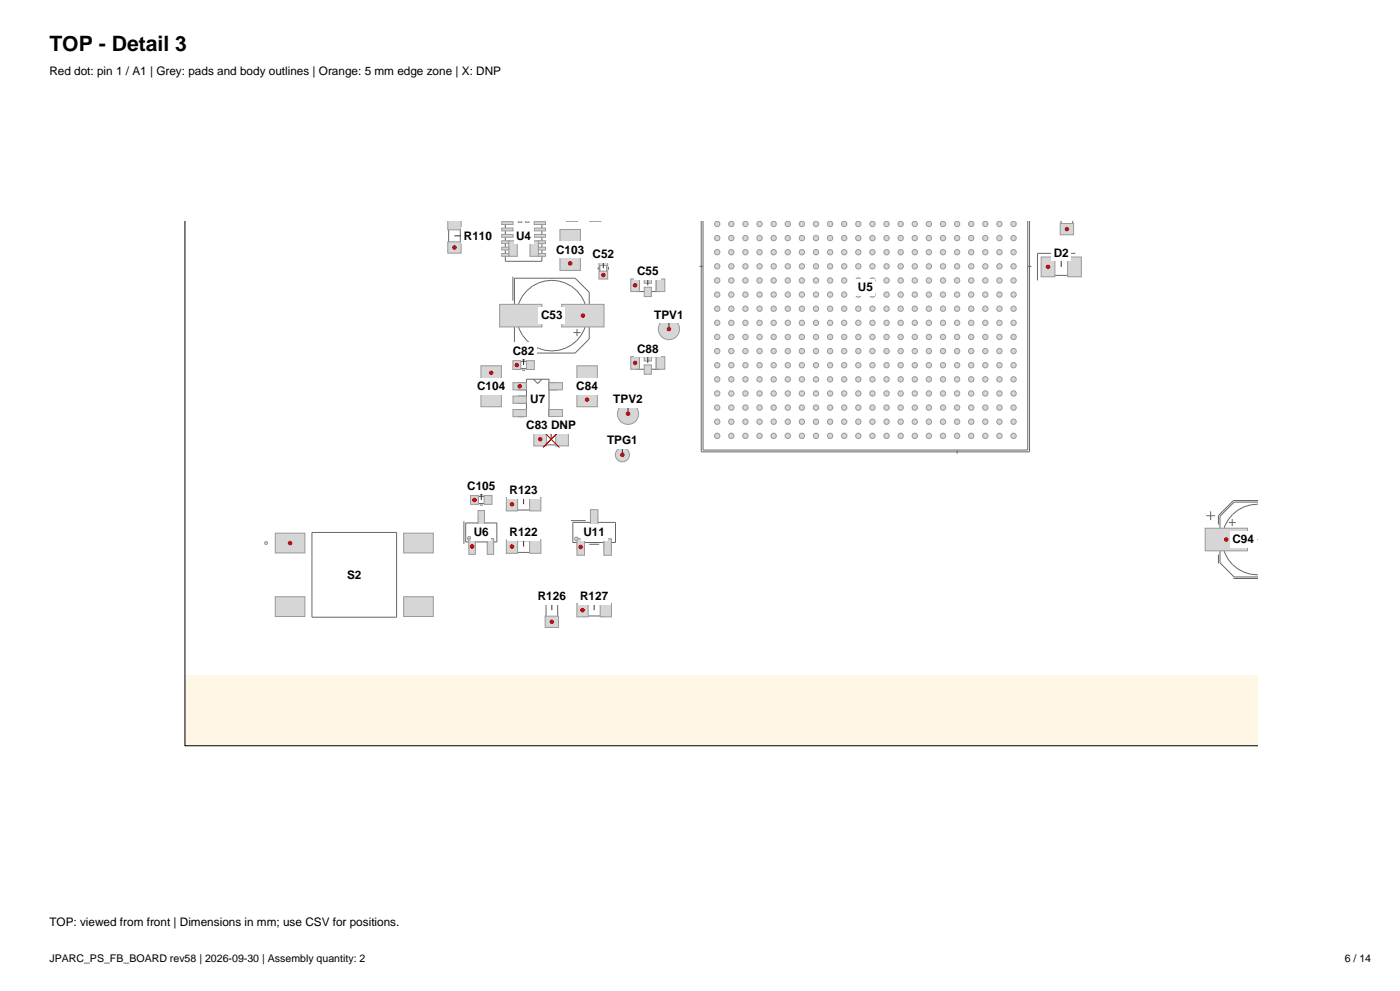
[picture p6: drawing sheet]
<svg xmlns="http://www.w3.org/2000/svg" width="420mm" height="297mm" viewBox="0 0 420 297" stroke-linecap="round" stroke-linejoin="round" font-family="sans-serif">
<defs><g id="words">
<text font-size="6.3" x="14.8" y="15.2">TOP - Detail 3</text>
<g font-size="3.5">
<text x="14.8" y="22.6">Red dot: pin 1 / A1 | Grey: pads and body outlines | Orange: 5 mm edge zone | X: DNP</text>
<text x="139.2" y="71.8">R110</text>
<text x="154.8" y="71.8">U4</text>
<text x="166.8" y="76">C103</text>
<text x="177.8" y="77.3">C52</text>
<text x="316.1" y="76.9">D2</text>
<text x="191.1" y="82.4">C55</text>
<text x="257.4" y="87.3">U5</text>
<text x="162.3" y="95.7">C53</text>
<text x="196.3" y="95.5">TPV1</text>
<text x="153.8" y="106.3">C82</text>
<text x="191.1" y="105.7">C88</text>
<text x="143.1" y="116.9">C104</text>
<text x="172.9" y="116.9">C84</text>
<text x="159.1" y="120.9">U7</text>
<text x="184" y="120.9">TPV2</text>
<text x="157.9" y="128.5">C83 DNP</text>
<text x="182.1" y="133.2">TPG1</text>
<text x="140.2" y="146.7">C105</text>
<text x="152.9" y="148">R123</text>
<text x="142.1" y="160.7">U6</text>
<text x="152.9" y="160.7">R122</text>
<text x="175" y="160.7">U11</text>
<text x="369.7" y="162.8">C94</text>
<text x="104.1" y="173.4">S2</text>
<text x="161.3" y="179.8">R126</text>
<text x="174" y="179.8">R127</text>
<text x="14.8" y="277.6">TOP: viewed from front | Dimensions in mm; use CSV for positions.</text>
</g>
<g font-size="3.2">
<text x="14.8" y="288.2">JPARC_PS_FB_BOARD rev58 | 2026-09-30 | Assembly quantity: 2</text>
<text x="403.4" y="288.2">6 / 14</text>
</g>
</g></defs>
<path d="M55.5 202.3h321.8v21.2h-321.8z" fill-rule="evenodd" fill="#fff7e6"/>
<path d="M55.5 66.4v157.1h321.8" fill="none" stroke="#000" stroke-width=".3"/>
<path d="M179.5 80v.9M179.9 78.3h2.2v4.2h-2.2zM182.5 80v.9" fill="none" stroke="#666" stroke-width=".3"/>
<g fill="#d6d6d6" stroke="#999" stroke-width=".3">
<path d="M179.7 81.3h2.6v2.3h-2.6z" fill-rule="evenodd"/>
<path d="M179.7 77.2h2.6v2.4h-2.6z" fill-rule="evenodd"/>
</g>
<circle cx="181" cy="82.4" r=".68" fill="#d90000"/>
<g fill="none" stroke="#666" stroke-width=".3">
<path d="M153.9 82.9v7.2M154.3 83.4h18.2l4.3 4.2v14l-4.3 4.2h-18.2zM172 99.7h2.2M173.1 98.6v2.1"/>
<circle cx="165.5" cy="94.6" r="10.6"/>
</g>
<g fill="#d6d6d6" stroke="#999" stroke-width=".3">
<path d="M168.5 91.2h12.7v6.8h-12.7z" fill-rule="evenodd"/>
<path d="M149.9 91.2h12.7v6.8h-12.7z" fill-rule="evenodd"/>
</g>
<circle cx="174.9" cy="94.6" r=".68" fill="#d90000"/>
<path d="M190.7 83.6h7.2v3.8h-7.2zM191.6 85.5h.1M191.8 83.6v3.8M196.9 83.6v3.8" fill="none" stroke="#666" stroke-width=".3"/>
<g fill="#d6d6d6" stroke="#999" stroke-width=".3">
<path d="M189.2 83.6h2.6v3.8h-2.6z" fill-rule="evenodd"/>
<path d="M193.3 82.1h2.1v2.8h-2.1z" fill-rule="evenodd"/>
<path d="M196.9 83.6h2.5v3.8h-2.5z" fill-rule="evenodd"/>
<path d="M193.3 86.1h2.1v2.8h-2.1z" fill-rule="evenodd"/>
</g>
<circle cx="190.5" cy="85.5" r=".68" fill="#d90000"/>
<path d="M155 108.4h4.2v2.1h-4.2zM156.6 107.9h.9M156.6 110.9h.9" fill="none" stroke="#666" stroke-width=".3"/>
<g fill="#d6d6d6" stroke="#999" stroke-width=".3">
<path d="M153.9 108.1h2.3v2.6h-2.3z" fill-rule="evenodd"/>
<path d="M157.9 108.1h2.4v2.6h-2.4z" fill-rule="evenodd"/>
</g>
<circle cx="155.1" cy="109.4" r=".68" fill="#d90000"/>
<path d="M162 129.9h6.7v3.4h-6.7z" fill="none" stroke="#666" stroke-width=".3"/>
<g fill="#d6d6d6" stroke="#999" stroke-width=".3">
<path d="M160.2 129.6h3.8v4h-3.8z" fill-rule="evenodd"/>
<path d="M166.7 129.6h3.8v4h-3.8z" fill-rule="evenodd"/>
</g>
<circle cx="162.1" cy="131.6" r=".68" fill="#d90000"/>
<path d="M162.9 129.2l4.9 4.9M167.8 129.2l-4.9 4.9" fill="none" stroke="#c00" stroke-width=".35"/>
<path d="M173.5 111.5h5.3v8.5h-5.3z" fill="none" stroke="#666" stroke-width=".3"/>
<g fill="#d6d6d6" stroke="#999" stroke-width=".3">
<path d="M173.1 117.7h6.1v4.2h-6.1z" fill-rule="evenodd"/>
<path d="M173.1 109.6h6.1v4.3h-6.1z" fill-rule="evenodd"/>
</g>
<circle cx="176.1" cy="119.8" r=".68" fill="#d90000"/>
<path d="M190.7 106.9h7.2v3.8h-7.2zM191.6 108.8h.1M191.8 106.9v3.8M196.9 106.9v3.8" fill="none" stroke="#666" stroke-width=".3"/>
<g fill="#d6d6d6" stroke="#999" stroke-width=".3">
<path d="M189.2 106.9h2.6v3.8h-2.6z" fill-rule="evenodd"/>
<path d="M193.3 105.4h2.1v2.8h-2.1z" fill-rule="evenodd"/>
<path d="M196.9 106.9h2.5v3.8h-2.5z" fill-rule="evenodd"/>
<path d="M193.3 109.4h2.1v2.8h-2.1z" fill-rule="evenodd"/>
</g>
<circle cx="190.5" cy="108.8" r=".68" fill="#d90000"/>
<path d="M361.9 154.6h2.6M363.2 153.2v2.7M368.6 156.6h2.1M369.7 155.6v2.1M377.2 151.1a10.6 10.6 0 0 0-10.6 10.6 10.6 10.6 0 0 0 10.6 10.6M377.2 151.1h.1M377.3 150h-7.3l-4.5 4.5v2.7M377.3 150.5h-7.1l-4.2 4.2v14l4.2 4.2h7.1M365.5 166.2v2.7M370 173.4h7.3M377.3 172.3h-.1" fill="none" stroke="#666" stroke-width=".3"/>
<path d="M361.6 158.3h12.7v6.8h-12.7z" fill-rule="evenodd" fill="#d6d6d6" stroke="#999" stroke-width=".3"/>
<circle cx="367.9" cy="161.7" r=".68" fill="#d90000"/>
<path d="M168.4 70.7h5.3v8.4h-5.3zM174.2 73.8v2.2" fill="none" stroke="#666" stroke-width=".3"/>
<g fill="#d6d6d6" stroke="#999" stroke-width=".3">
<path d="M168 76.8h6.1v4.2h-6.1z" fill-rule="evenodd"/>
<path d="M168 68.8h6.1v4.2h-6.1z" fill-rule="evenodd"/>
</g>
<circle cx="171.1" cy="78.9" r=".68" fill="#d90000"/>
<path d="M144.7 111.5h5.3v8.5h-5.3z" fill="none" stroke="#666" stroke-width=".3"/>
<g fill="#d6d6d6" stroke="#999" stroke-width=".3">
<path d="M144.3 109.6h6.1v4.3h-6.1z" fill-rule="evenodd"/>
<path d="M144.3 117.7h6.1v4.2h-6.1z" fill-rule="evenodd"/>
</g>
<circle cx="147.3" cy="111.7" r=".68" fill="#d90000"/>
<path d="M142.3 148.8h4.2v2.1h-4.2zM143.9 148.3h.9M143.9 151.4h.9" fill="none" stroke="#666" stroke-width=".3"/>
<g fill="#d6d6d6" stroke="#999" stroke-width=".3">
<path d="M141.2 148.5h2.3v2.7h-2.3z" fill-rule="evenodd"/>
<path d="M145.2 148.5h2.4v2.7h-2.4z" fill-rule="evenodd"/>
</g>
<circle cx="142.4" cy="149.8" r=".68" fill="#d90000"/>
<path d="M315.4 77.5h7.2v5h-8.5v-3.8zM322.6 75.9h-11.4v8.2" fill="none" stroke="#666" stroke-width=".3"/>
<g fill="#d6d6d6" stroke="#999" stroke-width=".3">
<path d="M312.3 77h4.2v6h-4.2z" fill-rule="evenodd"/>
<path d="M320.3 77h4.1v6h-4.1z" fill-rule="evenodd"/>
</g>
<circle cx="314.4" cy="80" r=".68" fill="#d90000"/>
<path d="M134.6 67.3h3.5v6.8h-3.5z" fill="none" stroke="#666" stroke-width=".3"/>
<g fill="#d6d6d6" stroke="#999" stroke-width=".3">
<path d="M134.3 72.5h4.1v3.4h-4.1z" fill-rule="evenodd"/>
<path d="M134.3 66.4h4.1v2.5h-4.1z" fill-rule="evenodd"/>
</g>
<circle cx="136.3" cy="74.2" r=".68" fill="#d90000"/>
<path d="M153.7 162.1h6.8v3.5h-6.8z" fill="none" stroke="#666" stroke-width=".3"/>
<g fill="#d6d6d6" stroke="#999" stroke-width=".3">
<path d="M151.9 161.8h3.4v4h-3.4z" fill-rule="evenodd"/>
<path d="M158.9 161.8h3.4v4h-3.4z" fill-rule="evenodd"/>
</g>
<circle cx="153.6" cy="163.8" r=".68" fill="#d90000"/>
<path d="M153.7 149.4h6.8v3.5h-6.8z" fill="none" stroke="#666" stroke-width=".3"/>
<g fill="#d6d6d6" stroke="#999" stroke-width=".3">
<path d="M151.9 149.1h3.4v4h-3.4z" fill-rule="evenodd"/>
<path d="M158.9 149.1h3.4v4h-3.4z" fill-rule="evenodd"/>
</g>
<circle cx="153.6" cy="151.1" r=".68" fill="#d90000"/>
<path d="M163.8 179.5h3.5v6.7h-3.5z" fill="none" stroke="#666" stroke-width=".3"/>
<g fill="#d6d6d6" stroke="#999" stroke-width=".3">
<path d="M163.5 184.7h4.1v3.3h-4.1z" fill-rule="evenodd"/>
<path d="M163.5 177.7h4.1v3.4h-4.1z" fill-rule="evenodd"/>
</g>
<circle cx="165.5" cy="186.4" r=".68" fill="#d90000"/>
<path d="M174.9 181.1h6.7v3.5h-6.7z" fill="none" stroke="#666" stroke-width=".3"/>
<g fill="#d6d6d6" stroke="#999" stroke-width=".3">
<path d="M173.1 180.8h3.4v4.1h-3.4z" fill-rule="evenodd"/>
<path d="M180 180.8h3.4v4.1h-3.4z" fill-rule="evenodd"/>
</g>
<circle cx="174.8" cy="182.9" r=".68" fill="#d90000"/>
<path d="M318.3 66.4v2.2h3.5v-2.2" fill="none" stroke="#666" stroke-width=".3"/>
<path d="M318.1 67h4v3.4h-4z" fill-rule="evenodd" fill="#d6d6d6" stroke="#999" stroke-width=".3"/>
<circle cx="320.1" cy="68.7" r=".68" fill="#d90000"/>
<g fill="none" stroke="#666" stroke-width=".3">
<path d="M93.6 159.6h25.4v25.4h-25.4z"/>
<circle cx="79.8" cy="162.8" r=".42"/>
</g>
<g fill="#d6d6d6" stroke="#999" stroke-width=".3">
<path d="M82.6 159.8h8.9v5.9h-8.9z" fill-rule="evenodd"/>
<path d="M82.6 178.8h8.9v6h-8.9z" fill-rule="evenodd"/>
<path d="M121.1 159.8h8.9v5.9h-8.9z" fill-rule="evenodd"/>
<path d="M121.1 178.8h8.9v6h-8.9z" fill-rule="evenodd"/>
</g>
<circle cx="87" cy="162.8" r=".68" fill="#d90000"/>
<circle cx="186.7" cy="136.3" r="2.12" fill="#d6d6d6" stroke="#999" stroke-width=".3"/>
<circle cx="186.7" cy="136.3" r=".68" fill="#d90000"/>
<circle cx="200.7" cy="98.6" r="3.2" fill="#d6d6d6" stroke="#999" stroke-width=".3"/>
<circle cx="200.7" cy="98.6" r=".68" fill="#d90000"/>
<circle cx="188.4" cy="124" r="3.2" fill="#d6d6d6" stroke="#999" stroke-width=".3"/>
<circle cx="188.4" cy="124" r=".68" fill="#d90000"/>
<path d="M151.6 66.4v11.9h11v-11.9" fill="none" stroke="#666" stroke-width=".3"/>
<g fill="#d6d6d6" stroke="#999" stroke-width=".3">
<path d="M150.5 66.4h3.4v.9h-3.4z" fill-rule="evenodd"/>
<path d="M150.5 68.3h3.4v.9h-3.4z" fill-rule="evenodd"/>
<path d="M150.5 70.3h3.4v.8h-3.4z" fill-rule="evenodd"/>
<path d="M150.5 72.2h2.1v.8h-2.1z" fill-rule="evenodd"/>
<path d="M152.6 72.2h2.6v4.6h-2.6z" fill-rule="evenodd"/>
<path d="M150.5 74.1h2.1v.8h-2.1z" fill-rule="evenodd"/>
<path d="M150.5 76h2.1v.8h-2.1z" fill-rule="evenodd"/>
<path d="M159 72.2h2.5v4.6h-2.5z" fill-rule="evenodd"/>
<path d="M161.5 76h2.1v.8h-2.1z" fill-rule="evenodd"/>
<path d="M161.5 74.1h2.1v.8h-2.1z" fill-rule="evenodd"/>
<path d="M161.5 72.2h2.1v.8h-2.1z" fill-rule="evenodd"/>
<path d="M160.3 70.3h3.3v.8h-3.3z" fill-rule="evenodd"/>
<path d="M160.3 68.3h3.3v.9h-3.3z" fill-rule="evenodd"/>
<path d="M160.3 66.4h3.3v.9h-3.3z" fill-rule="evenodd"/>
<path d="M157.6 66.4h1.1v.3h-1.1z" fill-rule="evenodd"/>
<path d="M155.5 66.4h1.1v.3h-1.1z" fill-rule="evenodd"/>
</g>
<path d="M209.8 79.8h1.1M210.4 66.4v69h98.5v-69M210.9 66.4v68.5h97.4v-68.5M308.3 79.8h1.1M287.1 134.9v1.1" fill="none" stroke="#666" stroke-width=".3"/>
<g fill="#d6d6d6" stroke="#999" stroke-width=".3">
<circle cx="304.1" cy="67.1" r=".8"/>
<circle cx="304.1" cy="71.4" r=".8"/>
<circle cx="304.1" cy="75.6" r=".8"/>
<circle cx="304.1" cy="79.8" r=".8"/>
<circle cx="304.1" cy="84.1" r=".8"/>
<circle cx="304.1" cy="88.3" r=".8"/>
<circle cx="304.1" cy="92.5" r=".8"/>
<circle cx="304.1" cy="96.8" r=".8"/>
<circle cx="304.1" cy="101" r=".8"/>
<circle cx="304.1" cy="105.2" r=".8"/>
<circle cx="304.1" cy="109.5" r=".8"/>
<circle cx="304.1" cy="113.7" r=".8"/>
<circle cx="304.1" cy="117.9" r=".8"/>
<circle cx="304.1" cy="122.2" r=".8"/>
<circle cx="304.1" cy="126.4" r=".8"/>
<circle cx="304.1" cy="130.6" r=".8"/>
<circle cx="219.4" cy="67.1" r=".8"/>
<circle cx="219.4" cy="71.4" r=".8"/>
<circle cx="219.4" cy="75.6" r=".8"/>
<circle cx="219.4" cy="79.8" r=".8"/>
<circle cx="219.4" cy="84.1" r=".8"/>
<circle cx="219.4" cy="88.3" r=".8"/>
<circle cx="219.4" cy="92.5" r=".8"/>
<circle cx="219.4" cy="96.8" r=".8"/>
<circle cx="219.4" cy="101" r=".8"/>
<circle cx="219.4" cy="105.2" r=".8"/>
<circle cx="219.4" cy="109.5" r=".8"/>
<circle cx="219.4" cy="113.7" r=".8"/>
<circle cx="219.4" cy="117.9" r=".8"/>
<circle cx="219.4" cy="122.2" r=".8"/>
<circle cx="219.4" cy="126.4" r=".8"/>
<circle cx="219.4" cy="130.6" r=".8"/>
<circle cx="215.2" cy="67.1" r=".8"/>
<circle cx="215.2" cy="71.4" r=".8"/>
<circle cx="215.2" cy="75.6" r=".8"/>
<circle cx="215.2" cy="79.8" r=".8"/>
<circle cx="215.2" cy="84.1" r=".8"/>
<circle cx="215.2" cy="88.3" r=".8"/>
<circle cx="215.2" cy="92.5" r=".8"/>
<circle cx="215.2" cy="96.8" r=".8"/>
<circle cx="215.2" cy="101" r=".8"/>
<circle cx="215.2" cy="105.2" r=".8"/>
<circle cx="215.2" cy="109.5" r=".8"/>
<circle cx="215.2" cy="113.7" r=".8"/>
<circle cx="215.2" cy="117.9" r=".8"/>
<circle cx="215.2" cy="122.2" r=".8"/>
<circle cx="215.2" cy="126.4" r=".8"/>
<circle cx="215.2" cy="130.6" r=".8"/>
<circle cx="299.8" cy="67.1" r=".8"/>
<circle cx="299.8" cy="71.4" r=".8"/>
<circle cx="299.8" cy="75.6" r=".8"/>
<circle cx="299.8" cy="79.8" r=".8"/>
<circle cx="299.8" cy="84.1" r=".8"/>
<circle cx="299.8" cy="88.3" r=".8"/>
<circle cx="299.8" cy="92.5" r=".8"/>
<circle cx="299.8" cy="96.8" r=".8"/>
<circle cx="299.8" cy="101" r=".8"/>
<circle cx="299.8" cy="105.2" r=".8"/>
<circle cx="299.8" cy="109.5" r=".8"/>
<circle cx="299.8" cy="113.7" r=".8"/>
<circle cx="299.8" cy="117.9" r=".8"/>
<circle cx="299.8" cy="122.2" r=".8"/>
<circle cx="299.8" cy="126.4" r=".8"/>
<circle cx="299.8" cy="130.6" r=".8"/>
<circle cx="295.6" cy="67.1" r=".8"/>
<circle cx="295.6" cy="71.4" r=".8"/>
<circle cx="295.6" cy="75.6" r=".8"/>
<circle cx="295.6" cy="79.8" r=".8"/>
<circle cx="295.6" cy="84.1" r=".8"/>
<circle cx="295.6" cy="88.3" r=".8"/>
<circle cx="295.6" cy="92.5" r=".8"/>
<circle cx="295.6" cy="96.8" r=".8"/>
<circle cx="295.6" cy="101" r=".8"/>
<circle cx="295.6" cy="105.2" r=".8"/>
<circle cx="295.6" cy="109.5" r=".8"/>
<circle cx="295.6" cy="113.7" r=".8"/>
<circle cx="295.6" cy="117.9" r=".8"/>
<circle cx="295.6" cy="122.2" r=".8"/>
<circle cx="295.6" cy="126.4" r=".8"/>
<circle cx="295.6" cy="130.6" r=".8"/>
<circle cx="291.4" cy="67.1" r=".8"/>
<circle cx="291.4" cy="71.4" r=".8"/>
<circle cx="291.4" cy="75.6" r=".8"/>
<circle cx="291.4" cy="79.8" r=".8"/>
<circle cx="291.4" cy="84.1" r=".8"/>
<circle cx="291.4" cy="88.3" r=".8"/>
<circle cx="291.4" cy="92.5" r=".8"/>
<circle cx="291.4" cy="96.8" r=".8"/>
<circle cx="291.4" cy="101" r=".8"/>
<circle cx="291.4" cy="105.2" r=".8"/>
<circle cx="291.4" cy="109.5" r=".8"/>
<circle cx="291.4" cy="113.7" r=".8"/>
<circle cx="291.4" cy="117.9" r=".8"/>
<circle cx="291.4" cy="122.2" r=".8"/>
<circle cx="291.4" cy="126.4" r=".8"/>
<circle cx="291.4" cy="130.6" r=".8"/>
<circle cx="287.1" cy="67.1" r=".8"/>
<circle cx="287.1" cy="71.4" r=".8"/>
<circle cx="287.1" cy="75.6" r=".8"/>
<circle cx="287.1" cy="79.8" r=".8"/>
<circle cx="287.1" cy="84.1" r=".8"/>
<circle cx="287.1" cy="88.3" r=".8"/>
<circle cx="287.1" cy="92.5" r=".8"/>
<circle cx="287.1" cy="96.8" r=".8"/>
<circle cx="287.1" cy="101" r=".8"/>
<circle cx="287.1" cy="105.2" r=".8"/>
<circle cx="287.1" cy="109.5" r=".8"/>
<circle cx="287.1" cy="113.7" r=".8"/>
<circle cx="287.1" cy="117.9" r=".8"/>
<circle cx="287.1" cy="122.2" r=".8"/>
<circle cx="287.1" cy="126.4" r=".8"/>
<circle cx="287.1" cy="130.6" r=".8"/>
<circle cx="282.9" cy="67.1" r=".8"/>
<circle cx="282.9" cy="71.4" r=".8"/>
<circle cx="282.9" cy="75.6" r=".8"/>
<circle cx="282.9" cy="79.8" r=".8"/>
<circle cx="282.9" cy="84.1" r=".8"/>
<circle cx="282.9" cy="88.3" r=".8"/>
<circle cx="282.9" cy="92.5" r=".8"/>
<circle cx="282.9" cy="96.8" r=".8"/>
<circle cx="282.9" cy="101" r=".8"/>
<circle cx="282.9" cy="105.2" r=".8"/>
<circle cx="282.9" cy="109.5" r=".8"/>
<circle cx="282.9" cy="113.7" r=".8"/>
<circle cx="282.9" cy="117.9" r=".8"/>
<circle cx="282.9" cy="122.2" r=".8"/>
<circle cx="282.9" cy="126.4" r=".8"/>
<circle cx="282.9" cy="130.6" r=".8"/>
<circle cx="278.7" cy="67.1" r=".8"/>
<circle cx="278.7" cy="71.4" r=".8"/>
<circle cx="278.7" cy="75.6" r=".8"/>
<circle cx="278.7" cy="79.8" r=".8"/>
<circle cx="278.7" cy="84.1" r=".8"/>
<circle cx="278.7" cy="88.3" r=".8"/>
<circle cx="278.7" cy="92.5" r=".8"/>
<circle cx="278.7" cy="96.8" r=".8"/>
<circle cx="278.7" cy="101" r=".8"/>
<circle cx="278.7" cy="105.2" r=".8"/>
<circle cx="278.7" cy="109.5" r=".8"/>
<circle cx="278.7" cy="113.7" r=".8"/>
<circle cx="278.7" cy="117.9" r=".8"/>
<circle cx="278.7" cy="122.2" r=".8"/>
<circle cx="278.7" cy="126.4" r=".8"/>
<circle cx="278.7" cy="130.6" r=".8"/>
<circle cx="274.4" cy="67.1" r=".8"/>
<circle cx="274.4" cy="71.4" r=".8"/>
<circle cx="274.4" cy="75.6" r=".8"/>
<circle cx="274.4" cy="79.8" r=".8"/>
<circle cx="274.4" cy="84.1" r=".8"/>
<circle cx="274.4" cy="88.3" r=".8"/>
<circle cx="274.4" cy="92.5" r=".8"/>
<circle cx="274.4" cy="96.8" r=".8"/>
<circle cx="274.4" cy="101" r=".8"/>
<circle cx="274.4" cy="105.2" r=".8"/>
<circle cx="274.4" cy="109.5" r=".8"/>
<circle cx="274.4" cy="113.7" r=".8"/>
<circle cx="274.4" cy="117.9" r=".8"/>
<circle cx="274.4" cy="122.2" r=".8"/>
<circle cx="274.4" cy="126.4" r=".8"/>
<circle cx="274.4" cy="130.6" r=".8"/>
<circle cx="270.2" cy="67.1" r=".8"/>
<circle cx="270.2" cy="71.4" r=".8"/>
<circle cx="270.2" cy="75.6" r=".8"/>
<circle cx="270.2" cy="79.8" r=".8"/>
<circle cx="270.2" cy="84.1" r=".8"/>
<circle cx="270.2" cy="88.3" r=".8"/>
<circle cx="270.2" cy="92.5" r=".8"/>
<circle cx="270.2" cy="96.8" r=".8"/>
<circle cx="270.2" cy="101" r=".8"/>
<circle cx="270.2" cy="105.2" r=".8"/>
<circle cx="270.2" cy="109.5" r=".8"/>
<circle cx="270.2" cy="113.7" r=".8"/>
<circle cx="270.2" cy="117.9" r=".8"/>
<circle cx="270.2" cy="122.2" r=".8"/>
<circle cx="270.2" cy="126.4" r=".8"/>
<circle cx="270.2" cy="130.6" r=".8"/>
<circle cx="266" cy="67.1" r=".8"/>
<circle cx="266" cy="71.4" r=".8"/>
<circle cx="266" cy="75.6" r=".8"/>
<circle cx="266" cy="79.8" r=".8"/>
<circle cx="266" cy="84.1" r=".8"/>
<circle cx="266" cy="88.3" r=".8"/>
<circle cx="266" cy="92.5" r=".8"/>
<circle cx="266" cy="96.8" r=".8"/>
<circle cx="266" cy="101" r=".8"/>
<circle cx="266" cy="105.2" r=".8"/>
<circle cx="266" cy="109.5" r=".8"/>
<circle cx="266" cy="113.7" r=".8"/>
<circle cx="266" cy="117.9" r=".8"/>
<circle cx="266" cy="122.2" r=".8"/>
<circle cx="266" cy="126.4" r=".8"/>
<circle cx="266" cy="130.6" r=".8"/>
<circle cx="261.7" cy="67.1" r=".8"/>
<circle cx="261.7" cy="71.4" r=".8"/>
<circle cx="261.7" cy="75.6" r=".8"/>
<circle cx="261.7" cy="79.8" r=".8"/>
<circle cx="261.7" cy="84.1" r=".8"/>
<circle cx="261.7" cy="88.3" r=".8"/>
<circle cx="261.7" cy="92.5" r=".8"/>
<circle cx="261.7" cy="96.8" r=".8"/>
<circle cx="261.7" cy="101" r=".8"/>
<circle cx="261.7" cy="105.2" r=".8"/>
<circle cx="261.7" cy="109.5" r=".8"/>
<circle cx="261.7" cy="113.7" r=".8"/>
<circle cx="261.7" cy="117.9" r=".8"/>
<circle cx="261.7" cy="122.2" r=".8"/>
<circle cx="261.7" cy="126.4" r=".8"/>
<circle cx="261.7" cy="130.6" r=".8"/>
<circle cx="257.5" cy="67.1" r=".8"/>
<circle cx="257.5" cy="71.4" r=".8"/>
<circle cx="257.5" cy="75.6" r=".8"/>
<circle cx="257.5" cy="79.8" r=".8"/>
<circle cx="257.5" cy="84.1" r=".8"/>
<circle cx="257.5" cy="88.3" r=".8"/>
<circle cx="257.5" cy="92.5" r=".8"/>
<circle cx="257.5" cy="96.8" r=".8"/>
<circle cx="257.5" cy="101" r=".8"/>
<circle cx="257.5" cy="105.2" r=".8"/>
<circle cx="257.5" cy="109.5" r=".8"/>
<circle cx="257.5" cy="113.7" r=".8"/>
<circle cx="257.5" cy="117.9" r=".8"/>
<circle cx="257.5" cy="122.2" r=".8"/>
<circle cx="257.5" cy="126.4" r=".8"/>
<circle cx="257.5" cy="130.6" r=".8"/>
<circle cx="253.3" cy="67.1" r=".8"/>
<circle cx="253.3" cy="71.4" r=".8"/>
<circle cx="253.3" cy="75.6" r=".8"/>
<circle cx="253.3" cy="79.8" r=".8"/>
<circle cx="253.3" cy="84.1" r=".8"/>
<circle cx="253.3" cy="88.3" r=".8"/>
<circle cx="253.3" cy="92.5" r=".8"/>
<circle cx="253.3" cy="96.8" r=".8"/>
<circle cx="253.3" cy="101" r=".8"/>
<circle cx="253.3" cy="105.2" r=".8"/>
<circle cx="253.3" cy="109.5" r=".8"/>
<circle cx="253.3" cy="113.7" r=".8"/>
<circle cx="253.3" cy="117.9" r=".8"/>
<circle cx="253.3" cy="122.2" r=".8"/>
<circle cx="253.3" cy="126.4" r=".8"/>
<circle cx="253.3" cy="130.6" r=".8"/>
<circle cx="249" cy="67.1" r=".8"/>
<circle cx="249" cy="71.4" r=".8"/>
<circle cx="249" cy="75.6" r=".8"/>
<circle cx="249" cy="79.8" r=".8"/>
<circle cx="249" cy="84.1" r=".8"/>
<circle cx="249" cy="88.3" r=".8"/>
<circle cx="249" cy="92.5" r=".8"/>
<circle cx="249" cy="96.8" r=".8"/>
<circle cx="249" cy="101" r=".8"/>
<circle cx="249" cy="105.2" r=".8"/>
<circle cx="249" cy="109.5" r=".8"/>
<circle cx="249" cy="113.7" r=".8"/>
<circle cx="249" cy="117.9" r=".8"/>
<circle cx="249" cy="122.2" r=".8"/>
<circle cx="249" cy="126.4" r=".8"/>
<circle cx="249" cy="130.6" r=".8"/>
<circle cx="244.8" cy="67.1" r=".8"/>
<circle cx="244.8" cy="71.4" r=".8"/>
<circle cx="244.8" cy="75.6" r=".8"/>
<circle cx="244.8" cy="79.8" r=".8"/>
<circle cx="244.8" cy="84.1" r=".8"/>
<circle cx="244.8" cy="88.3" r=".8"/>
<circle cx="244.8" cy="92.5" r=".8"/>
<circle cx="244.8" cy="96.8" r=".8"/>
<circle cx="244.8" cy="101" r=".8"/>
<circle cx="244.8" cy="105.2" r=".8"/>
<circle cx="244.8" cy="109.5" r=".8"/>
<circle cx="244.8" cy="113.7" r=".8"/>
<circle cx="244.8" cy="117.9" r=".8"/>
<circle cx="244.8" cy="122.2" r=".8"/>
<circle cx="244.8" cy="126.4" r=".8"/>
<circle cx="244.8" cy="130.6" r=".8"/>
<circle cx="240.6" cy="67.1" r=".8"/>
<circle cx="240.6" cy="71.4" r=".8"/>
<circle cx="240.6" cy="75.6" r=".8"/>
<circle cx="240.6" cy="79.8" r=".8"/>
<circle cx="240.6" cy="84.1" r=".8"/>
<circle cx="240.6" cy="88.3" r=".8"/>
<circle cx="240.6" cy="92.5" r=".8"/>
<circle cx="240.6" cy="96.8" r=".8"/>
<circle cx="240.6" cy="101" r=".8"/>
<circle cx="240.6" cy="105.2" r=".8"/>
<circle cx="240.6" cy="109.5" r=".8"/>
<circle cx="240.6" cy="113.7" r=".8"/>
<circle cx="240.6" cy="117.9" r=".8"/>
<circle cx="240.6" cy="122.2" r=".8"/>
<circle cx="240.6" cy="126.4" r=".8"/>
<circle cx="240.6" cy="130.6" r=".8"/>
<circle cx="236.3" cy="67.1" r=".8"/>
<circle cx="236.3" cy="71.4" r=".8"/>
<circle cx="236.3" cy="75.6" r=".8"/>
<circle cx="236.3" cy="79.8" r=".8"/>
<circle cx="236.3" cy="84.1" r=".8"/>
<circle cx="236.3" cy="88.3" r=".8"/>
<circle cx="236.3" cy="92.5" r=".8"/>
<circle cx="236.3" cy="96.8" r=".8"/>
<circle cx="236.3" cy="101" r=".8"/>
<circle cx="236.3" cy="105.2" r=".8"/>
<circle cx="236.3" cy="109.5" r=".8"/>
<circle cx="236.3" cy="113.7" r=".8"/>
<circle cx="236.3" cy="117.9" r=".8"/>
<circle cx="236.3" cy="122.2" r=".8"/>
<circle cx="236.3" cy="126.4" r=".8"/>
<circle cx="236.3" cy="130.6" r=".8"/>
<circle cx="232.1" cy="67.1" r=".8"/>
<circle cx="232.1" cy="71.4" r=".8"/>
<circle cx="232.1" cy="75.6" r=".8"/>
<circle cx="232.1" cy="79.8" r=".8"/>
<circle cx="232.1" cy="84.1" r=".8"/>
<circle cx="232.1" cy="88.3" r=".8"/>
<circle cx="232.1" cy="92.5" r=".8"/>
<circle cx="232.1" cy="96.8" r=".8"/>
<circle cx="232.1" cy="101" r=".8"/>
<circle cx="232.1" cy="105.2" r=".8"/>
<circle cx="232.1" cy="109.5" r=".8"/>
<circle cx="232.1" cy="113.7" r=".8"/>
<circle cx="232.1" cy="117.9" r=".8"/>
<circle cx="232.1" cy="122.2" r=".8"/>
<circle cx="232.1" cy="126.4" r=".8"/>
<circle cx="232.1" cy="130.6" r=".8"/>
<circle cx="227.9" cy="67.1" r=".8"/>
<circle cx="227.9" cy="71.4" r=".8"/>
<circle cx="227.9" cy="75.6" r=".8"/>
<circle cx="227.9" cy="79.8" r=".8"/>
<circle cx="227.9" cy="84.1" r=".8"/>
<circle cx="227.9" cy="88.3" r=".8"/>
<circle cx="227.9" cy="92.5" r=".8"/>
<circle cx="227.9" cy="96.8" r=".8"/>
<circle cx="227.9" cy="101" r=".8"/>
<circle cx="227.9" cy="105.2" r=".8"/>
<circle cx="227.9" cy="109.5" r=".8"/>
<circle cx="227.9" cy="113.7" r=".8"/>
<circle cx="227.9" cy="117.9" r=".8"/>
<circle cx="227.9" cy="122.2" r=".8"/>
<circle cx="227.9" cy="126.4" r=".8"/>
<circle cx="227.9" cy="130.6" r=".8"/>
<circle cx="223.6" cy="67.1" r=".8"/>
<circle cx="223.6" cy="71.4" r=".8"/>
<circle cx="223.6" cy="75.6" r=".8"/>
<circle cx="223.6" cy="79.8" r=".8"/>
<circle cx="223.6" cy="84.1" r=".8"/>
<circle cx="223.6" cy="88.3" r=".8"/>
<circle cx="223.6" cy="92.5" r=".8"/>
<circle cx="223.6" cy="96.8" r=".8"/>
<circle cx="223.6" cy="101" r=".8"/>
<circle cx="223.6" cy="105.2" r=".8"/>
<circle cx="223.6" cy="109.5" r=".8"/>
<circle cx="223.6" cy="113.7" r=".8"/>
<circle cx="223.6" cy="117.9" r=".8"/>
<circle cx="223.6" cy="122.2" r=".8"/>
<circle cx="223.6" cy="126.4" r=".8"/>
<circle cx="223.6" cy="130.6" r=".8"/>
</g>
<g fill="none" stroke="#666" stroke-width=".3">
<path d="M139.2 156.2v6.8M139.7 156.7h9.4v5.7h-9.4zM143.5 156.7v-2.2h1.7v2.2M140.8 162.4v2.2h1.7v-2.2M146.3 162.4v2.2h1.7v-2.2"/>
<circle cx="140.8" cy="161.4" r=".54"/>
</g>
<g fill="#d6d6d6" stroke="#999" stroke-width=".3">
<path d="M140.7 161.4h1.9v4.7h-1.9z" fill-rule="evenodd"/>
<path d="M146.2 161.4h1.9v4.7h-1.9z" fill-rule="evenodd"/>
<path d="M143.4 153h2v4.7h-2z" fill-rule="evenodd"/>
</g>
<circle cx="141.6" cy="163.8" r=".68" fill="#d90000"/>
<path d="M157.9 114.7h-2.5v2.1h2.5M157.9 118.7h-2.5v2.2h2.5M157.9 113.7h6.8v12.2h-6.8zM160 113.7l1.3 1.2 1.3-1.2M164.7 114.7h2.5v2.1h-2.5M157.9 122.7h-2.5v2.2h2.5M164.7 122.7h2.5v2.2h-2.5" fill="none" stroke="#666" stroke-width=".3"/>
<g fill="#d6d6d6" stroke="#999" stroke-width=".3">
<path d="M153.9 114.7h4v2.1h-4z" fill-rule="evenodd"/>
<path d="M153.9 118.7h4v2.2h-4z" fill-rule="evenodd"/>
<path d="M153.9 122.7h4v2.2h-4z" fill-rule="evenodd"/>
<path d="M164.7 122.7h4v2.2h-4z" fill-rule="evenodd"/>
<path d="M164.7 114.7h4v2.1h-4z" fill-rule="evenodd"/>
</g>
<circle cx="155.9" cy="115.8" r=".68" fill="#d90000"/>
<g fill="none" stroke="#666" stroke-width=".3">
<path d="M171.3 156h4.4M171.9 156.6h12.7v6h-12.7zM177.2 156.6v-2.3h2.1v2.3M173.2 162.6v2.3h2v-2.3M176.8 163.1h2.9M181.3 162.6v2.3h2v-2.3"/>
<circle cx="172.9" cy="161.5" r=".54"/>
</g>
<g fill="#d6d6d6" stroke="#999" stroke-width=".3">
<path d="M173.1 161.5h2.2v4.9h-2.2z" fill-rule="evenodd"/>
<path d="M181.2 161.5h2.2v4.9h-2.2z" fill-rule="evenodd"/>
<path d="M177.1 152.7h2.3v5h-2.3z" fill-rule="evenodd"/>
</g>
<circle cx="174.2" cy="163.9" r=".68" fill="#d90000"/>
<g fill="#fff">
<path d="M256.7 83.7h5.9v4.9h-5.9z" fill-rule="evenodd"/>
<path d="M103.4 169.8h5.7v4.9h-5.7z" fill-rule="evenodd"/>
<path d="M161.6 92.1h7.9v5h-7.9z" fill-rule="evenodd"/>
</g>
<path d="M373 161.7h4.2" fill="none" stroke="#333" stroke-width=".3"/>
<g fill="#fff">
<path d="M369 159.2h7.9v5h-7.9z" fill-rule="evenodd"/>
<path d="M154.1 68.2h5.9v4.9h-5.9z" fill-rule="evenodd"/>
<path d="M158.4 117.3h5.9v5h-5.9z" fill-rule="evenodd"/>
<path d="M174.3 157.1h7.9v4.9h-7.9z" fill-rule="evenodd"/>
<path d="M141.4 157.1h5.9v4.9h-5.9z" fill-rule="evenodd"/>
<path d="M166.1 72.4h9.9v5h-9.9z" fill-rule="evenodd"/>
<path d="M172.2 113.3h7.9v4.9h-7.9z" fill-rule="evenodd"/>
<path d="M142.4 113.3h9.9v4.9h-9.9z" fill-rule="evenodd"/>
</g>
<path d="M318.4 75.8v4.2" fill="none" stroke="#333" stroke-width=".3"/>
<path d="M315.4 73.3h5.9v4.9h-5.9z" fill-rule="evenodd" fill="#fff"/>
<path d="M200.7 94.4v4.2" fill="none" stroke="#333" stroke-width=".3"/>
<path d="M195.6 91.9h10.2v5h-10.2z" fill-rule="evenodd" fill="#fff"/>
<path d="M188.4 119.8v4.2" fill="none" stroke="#333" stroke-width=".3"/>
<path d="M183.3 117.3h10.2v5h-10.2z" fill-rule="evenodd" fill="#fff"/>
<path d="M194.3 81.3v4.2" fill="none" stroke="#333" stroke-width=".3"/>
<path d="M190.4 78.8h7.9v4.9h-7.9z" fill-rule="evenodd" fill="#fff"/>
<path d="M194.3 104.5v4.3" fill="none" stroke="#333" stroke-width=".3"/>
<path d="M190.4 102.1h7.9v4.9h-7.9z" fill-rule="evenodd" fill="#fff"/>
<path d="M178.3 178.6v4.3" fill="none" stroke="#333" stroke-width=".3"/>
<path d="M173.3 176.2h9.9v4.9h-9.9z" fill-rule="evenodd" fill="#fff"/>
<path d="M165.3 127.4v4.2" fill="none" stroke="#333" stroke-width=".3"/>
<path d="M157.2 124.9h16.3v5h-16.3z" fill-rule="evenodd" fill="#fff"/>
<path d="M157.1 159.6v4.2" fill="none" stroke="#333" stroke-width=".3"/>
<path d="M152.2 157.1h9.8v4.9h-9.8z" fill-rule="evenodd" fill="#fff"/>
<path d="M157.1 146.9v4.2" fill="none" stroke="#333" stroke-width=".3"/>
<path d="M152.2 144.4h9.8v4.9h-9.8z" fill-rule="evenodd" fill="#fff"/>
<path d="M136.3 70.7h7.1" fill="none" stroke="#333" stroke-width=".3"/>
<path d="M138.5 68.2h9.8v4.9h-9.8z" fill-rule="evenodd" fill="#fff"/>
<path d="M165.6 178.6v4.3" fill="none" stroke="#333" stroke-width=".3"/>
<path d="M160.6 176.2h9.9v4.9h-9.9z" fill-rule="evenodd" fill="#fff"/>
<path d="M186.7 132.1v4.2" fill="none" stroke="#333" stroke-width=".3"/>
<path d="M181.4 129.6h10.6v4.9h-10.6z" fill-rule="evenodd" fill="#fff"/>
<path d="M144.4 145.6v4.2" fill="none" stroke="#333" stroke-width=".3"/>
<path d="M139.5 143.1h9.8v5h-9.8z" fill-rule="evenodd" fill="#fff"/>
<path d="M181 76.2v4.2" fill="none" stroke="#333" stroke-width=".3"/>
<path d="M177.1 73.7h7.8v5h-7.8z" fill-rule="evenodd" fill="#fff"/>
<path d="M157.1 105.2v4.2" fill="none" stroke="#333" stroke-width=".3"/>
<path d="M153.1 102.7h7.9v4.9h-7.9z" fill-rule="evenodd" fill="#fff"/>
<use href="#words"/>
</svg>
